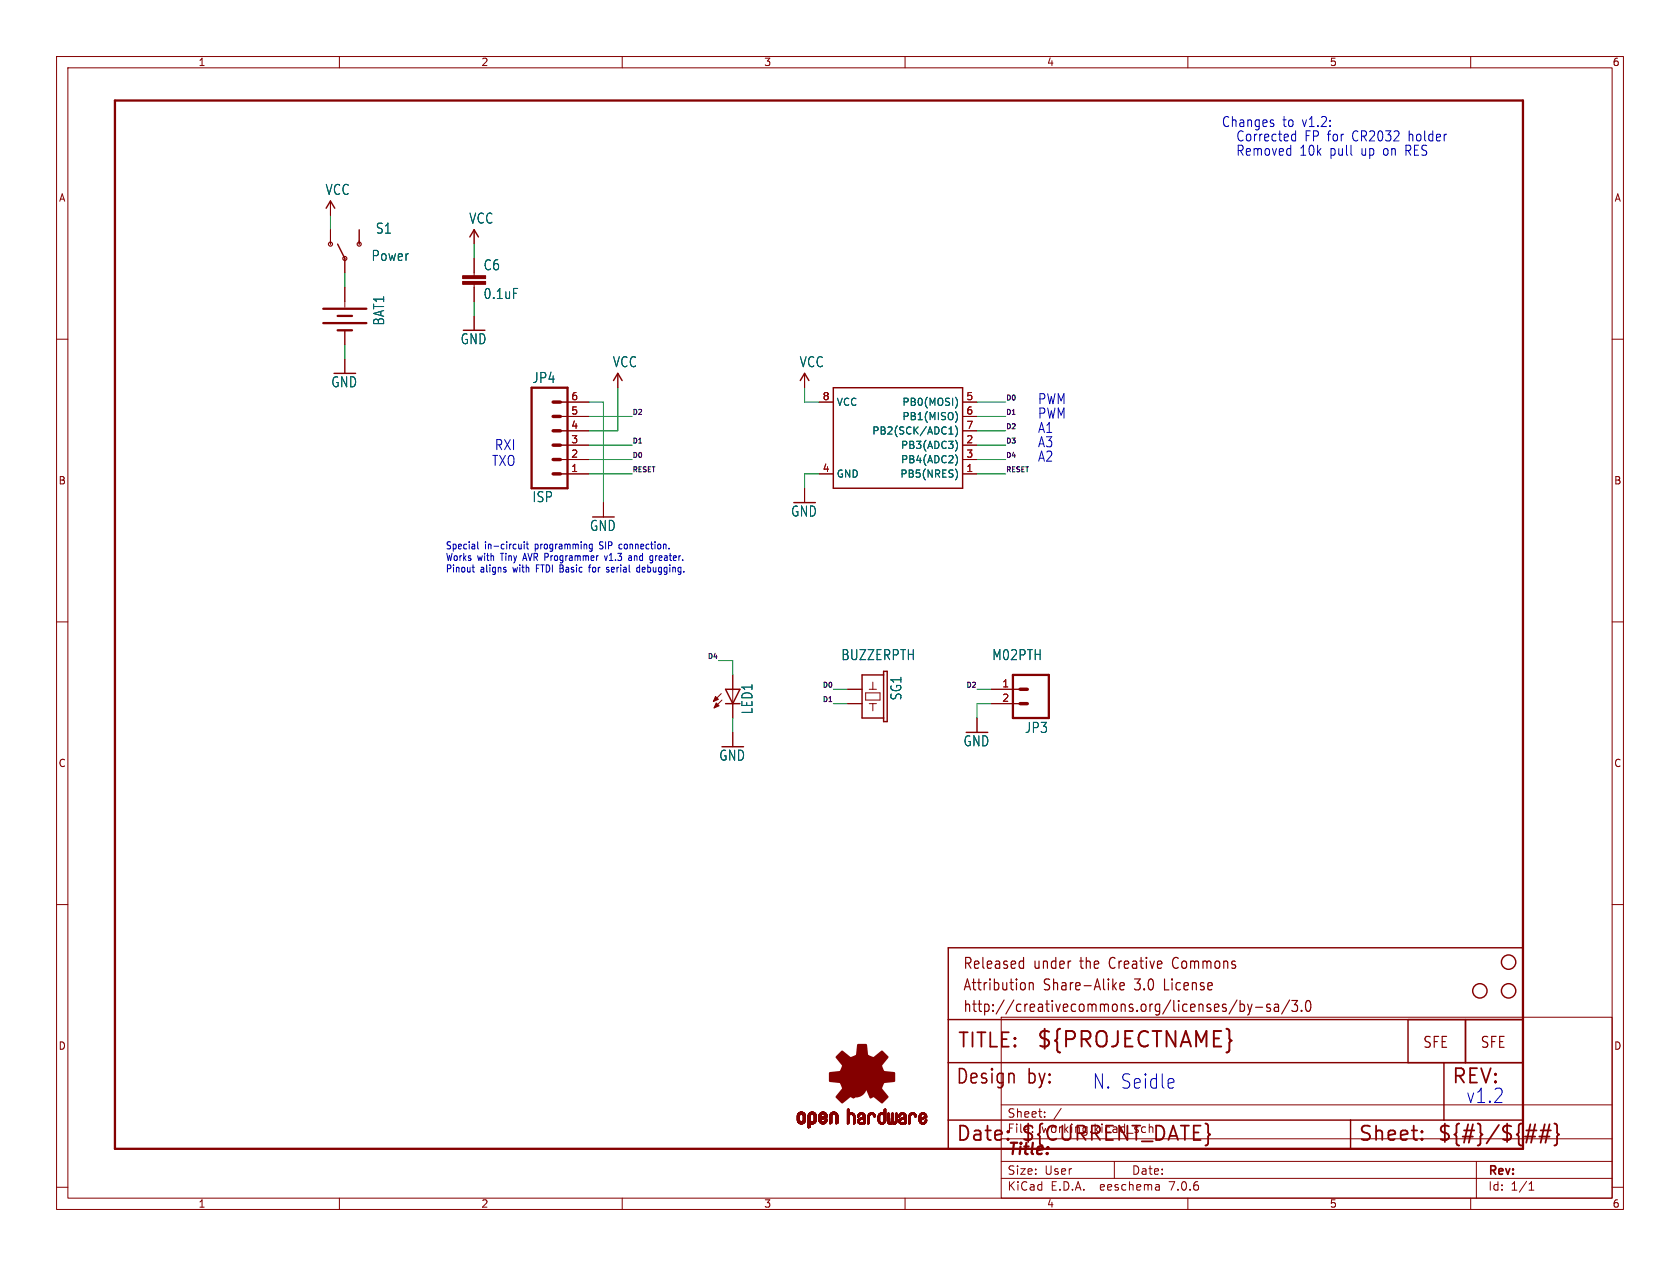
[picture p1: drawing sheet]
<svg xmlns="http://www.w3.org/2000/svg" width="297mm" height="224mm" viewBox="0 0 297 224" stroke-linecap="round" stroke-linejoin="round" font-family="sans-serif">
<defs><g id="words">
<text font-size="3.8" fill="#840000" x="183.1" y="185.7">${PROJECTNAME}</text>
<g font-size="3.5" fill="#840000">
<text x="169.2" y="185.7">TITLE:</text>
<text x="168.9" y="192.1">Design</text>
<text x="181.6" y="192.1">by:</text>
<text x="256.5" y="192.1">REV:</text>
<text x="168.9" y="202.2">Date:</text>
<text x="180.3" y="202.2">${CURRENT_DATE}</text>
<text x="240" y="202.2">Sheet:</text>
<text x="254" y="202.2">${#}/${##}</text>
</g>
<g font-size="3.5" fill="#0000c2">
<text x="193" y="192.8">N. Seidle</text>
<text x="259.1" y="195.3">v1.2</text>
</g>
<text font-size="2.8" fill="#840000" x="178" y="204.8">Title:</text>
<g font-size="2.7" fill="#840000">
<text x="170.2" y="171.7">Released</text>
<text x="182.7" y="171.7">under</text>
<text x="191.1" y="171.7">the</text>
<text x="196.5" y="171.7">Creative</text>
<text x="208" y="171.7">Commons</text>
<text x="170.2" y="175.5">Attribution</text>
<text x="170.2" y="179.3">http://creativecommons.org/licenses/by-sa/3.0</text>
<text x="184.5" y="175.5">Share-Alike</text>
<text x="200.8" y="175.5">3.0</text>
<text x="206.2" y="175.5">License</text>
<text x="251.5" y="185.6">SFE</text>
<text x="261.6" y="185.6">SFE</text>
</g>
<g font-size="2.5" fill="#0000c2">
<text x="215.9" y="22.6">Changes</text>
<text x="226.7" y="22.6">to</text>
<text x="230.2" y="22.6">v1.2:</text>
<text x="218.4" y="27.7">Removed</text>
<text x="218.4" y="25.2">Corrected</text>
<text x="229.7" y="27.7">10k</text>
<text x="230.6" y="25.2">FP for</text>
<text x="235.2" y="27.7">pull</text>
<text x="239.2" y="25.2">CR2032</text>
<text x="240.8" y="27.7">up on RES</text>
<text x="249.3" y="25.2">holder</text>
<text x="183.4" y="71.6">PWM</text>
<text x="183.4" y="76.7">A1</text>
<text x="183.4" y="74.2">PWM</text>
<text x="86.9" y="82.6">TXO</text>
<text x="87.4" y="79.8">RXI</text>
<text x="183.4" y="81.8">A2</text>
<text x="183.4" y="79.3">A3</text>
</g>
<g font-size="2.5" fill="#006464">
<text x="57.5" y="34.7">VCC</text>
<text x="66.3" y="41.5">S1</text>
<text x="82.9" y="39.8">VCC</text>
<text x="65.6" y="46.4">Power</text>
<text x="85.4" y="48">C6</text>
<text x="85.4" y="53.1">0.1uF</text>
<text x="68.1" y="57.7" transform="rotate(-90 68.1 57.7)">BAT1</text>
<text x="81.3" y="61.1">GND</text>
<text x="108.3" y="65.2">VCC</text>
<text x="141.3" y="65.2">VCC</text>
<text x="58.5" y="68.7">GND</text>
<text x="94" y="68">JP4</text>
<text x="94" y="89">ISP</text>
<text x="104.2" y="94.1">GND</text>
<text x="139.8" y="91.6">GND</text>
<text x="148.6" y="117">BUZZERPTH</text>
<text x="175.3" y="117">M02PTH</text>
<text x="159.6" y="124" transform="rotate(-90 159.6 124)">SG1</text>
<text x="133.2" y="126.4" transform="rotate(-90 133.2 126.4)">LED1</text>
<text x="181.1" y="129.9">JP3</text>
<text x="127.1" y="134.8">GND</text>
<text x="170.2" y="132.2">GND</text>
</g>
<g font-size="2.1" fill="#840000">
<text x="178" y="197.9">Sheet:</text>
<text x="178" y="200.6">File:</text>
<text x="184.1" y="200.6">working.kicad_sch</text>
<text x="178" y="208">Size:</text>
<text x="184.7" y="208">User</text>
<text x="200" y="208">Date:</text>
<text x="263" y="208.2">Rev:</text>
<text x="178" y="210.8">KiCad</text>
<text x="185.7" y="210.8">E.D.A.</text>
<text x="194.6" y="210.8">eeschema</text>
<text x="207" y="210.8">7.0.6</text>
<text x="263" y="210.8">Id:</text>
<text x="267.1" y="210.8">1/1</text>
</g>
<g font-size="1.8" fill="#840000">
<text x="35" y="11.9">1</text>
<text x="85" y="11.9">2</text>
<text x="135" y="11.9">3</text>
<text x="185" y="11.9">4</text>
<text x="235" y="11.9">5</text>
<text x="285" y="11.9">6</text>
<text x="10.3" y="35.9">A</text>
<text x="285.3" y="35.9">A</text>
<text x="10.3" y="85.9">B</text>
<text x="285.3" y="85.9">B</text>
<text x="10.3" y="135.9">C</text>
<text x="285.3" y="135.9">C</text>
<text x="10.3" y="185.9">D</text>
<text x="285.3" y="185.9">D</text>
<text x="35" y="213.8">1</text>
<text x="85" y="213.8">2</text>
<text x="135" y="213.8">3</text>
<text x="185" y="213.8">4</text>
<text x="235" y="213.8">5</text>
<text x="285" y="213.8">6</text>
</g>
<g font-size="1.8" fill="#a90000">
<text x="100.9" y="70.9">6</text>
<text x="145.3" y="70.9">8</text>
<text x="170.7" y="70.9">5</text>
<text x="100.9" y="75.9">4</text>
<text x="100.9" y="73.4">5</text>
<text x="170.7" y="73.4">6</text>
<text x="170.7" y="75.9">7</text>
<text x="100.9" y="83.6">1</text>
<text x="100.9" y="81">2</text>
<text x="100.9" y="78.5">3</text>
<text x="145.3" y="83.6">4</text>
<text x="170.7" y="83.6">1</text>
<text x="170.7" y="78.5">2</text>
<text x="170.7" y="81">3</text>
<text x="177.1" y="121.7">1</text>
<text x="177.1" y="124.2">2</text>
</g>
<g font-size="1.8" fill="#006464">
<text x="147.8" y="72">VCC</text>
<text x="159.4" y="72">PB0(MOSI)</text>
<text x="154.1" y="77.1">PB2(SCK/ADC1)</text>
<text x="159.4" y="74.5">PB1(MISO)</text>
<text x="159.2" y="79.6">PB3(ADC3)</text>
<text x="159.2" y="82.1">PB4(ADC2)</text>
<text x="147.8" y="84.7">GND</text>
<text x="159.1" y="84.7">PB5(NRES)</text>
</g>
<g font-size="1.8" fill="#0000c2">
<text x="78.7" y="97.3">Special</text>
<text x="78.7" y="99.3">Works</text>
<text x="78.7" y="101.4">Pinout</text>
<text x="84.4" y="99.3">with</text>
<text x="84.9" y="101.4">aligns</text>
<text x="85.7" y="97.3">in-circuit</text>
<text x="88.7" y="99.3">Tiny</text>
<text x="90.9" y="101.4">with</text>
<text x="92.9" y="99.3">AVR Programmer</text>
<text x="94.7" y="97.3">programming</text>
<text x="95.2" y="101.4">FTDI Basic</text>
<text x="105" y="101.4">for</text>
<text x="106.4" y="97.3">SIP</text>
<text x="107.8" y="99.3">v1.3</text>
<text x="108.4" y="101.4">serial</text>
<text x="110.1" y="97.3">connection.</text>
<text x="112.3" y="99.3">and</text>
<text x="113.9" y="101.4">debugging.</text>
<text x="116.3" y="99.3">greater.</text>
</g>
<g font-size="1.2" fill="#0f0f0f">
<text x="177.8" y="70.9">D0</text>
<text x="111.8" y="73.4">D2</text>
<text x="177.8" y="73.4">D1</text>
<text x="177.8" y="76">D2</text>
<text x="111.8" y="81">D0</text>
<text x="111.8" y="83.6">RESET</text>
<text x="111.8" y="78.5">D1</text>
<text x="177.8" y="83.6">RESET</text>
<text x="177.8" y="78.5">D3</text>
<text x="177.8" y="81">D4</text>
<text x="125" y="116.6">D4</text>
<text x="145.3" y="121.7">D0</text>
<text x="145.3" y="124.2">D1</text>
<text x="170.7" y="121.7">D2</text>
</g>
</g></defs>
<g fill="none" stroke="#840000" stroke-width=".18">
<path d="M10 10h277v203.9h-277zM12 12h273v199.9h-273zM60 10v2M110 10v2M160 10v2M210 10v2M260 10v2M58.4 35.6v2.5M10 60h2M58.4 40.6v2.6M61 45.7v2.6M61 50.8v3.6"/>
<path d="M61 58.4v2.6M63.5 40.6v2.6M83.8 40.6v2.6M83.8 45.7v3.1M83.8 50.3v3M83.8 55.9v2.5M285 60h2M61 63.5v2.5M99.1 78.7h5M99.1 76.2h5M99.1 73.7h5M99.1 71.1h5"/>
<path d="M109.2 66v2.6M142.2 66v2.6M144.8 71.1h2.5M170.2 78.7h2.5M170.2 76.2h2.5M170.2 73.7h2.5M170.2 71.1h2.5M99.1 83.8h5M99.1 81.3h5M106.7 88.9v2.5M142.2 86.4v2.5M144.8 83.8h2.5"/>
<path d="M170.2 83.8h2.5M170.2 81.3h2.5M10 110h2M129.5 119.4v7.6M285 110h2M127.5 122.7l-1.4 1.4M127.6 123.8l-1.4 1.4M129.5 129.5v2.6M149.9 121.9h2.5M149.9 124.5h2.5M153 122.6h2.6v1.2h-2.6zM153.7 121.9h1.2"/>
<path d="M153.7 124.5h1.2M154.3 120.7v1.2M154.3 124.5v1.2M172.7 127v2.5M175.3 121.9h5M175.3 124.5h5M10 160h2M285 160h2M177 179.9h108v32h-108zM177 195.4h108M184.7 197.5v.1M184.7 196.7v.1"/>
<path d="M187.6 196l-1.3 2M10 210h2M60 211.9v2M110 211.9v2M160 211.9v2M177 208.4h108M177 205.4h108M177 201.4h108M197 205.4v3M204.9 209.6l.1 .9M205 210.4l-.2 .1M205 209.9h-.2"/>
<path d="M210 211.9v2M260 211.9v2M261 205.4v6.5M270.3 210.5h.9M270.3 209.4l.4-.4v1.5M285 210h2"/>
</g>
<g fill="none" stroke="#840000" stroke-width=".25">
<path d="M57.7 36.8l.7-1.2 .8 1.2M59.7 43.2l1.3 2.5M83.1 41.9l.7-1.3 .8 1.3M108.5 67.3l.7-1.3 .8 1.3M141.5 67.3l.7-1.3 .8 1.3M147.3 68.6h22.9v17.8h-22.9zM156.2 118.7h.6v8.9h-.6zM156.2 119.4h-3.8v7.6h3.8M128.3 124.5h2.5M128.3 121.9h2.5l-1.3 2.6zM167.6 167.6h101.6v35.6h-101.6zM167.6 188h101.6"/>
<path d="M167.6 180.3h101.6M167.6 198.1h101.6M238.8 198.1v5.1M248.9 180.3v7.7M255.3 188v10.1M259.1 180.3v7.7"/>
<circle cx="261.6" cy="175.3" r="1.27"/>
<circle cx="266.7" cy="170.2" r="1.27"/>
<circle cx="266.7" cy="175.3" r="1.27"/>
</g>
<g fill="#840000" stroke="#840000" stroke-width=".18">
<path d="M81.8 49.8h4.1v.5h-4.1z"/>
<path d="M81.8 48.8h4.1v.5h-4.1z"/>
<path d="M140.9 198.1h.4z"/>
<path d="M140.9 198l.4 .1z"/>
<path d="M140.9 198h.4z"/>
<path d="M140.9 197.9l.4 .1z"/>
<path d="M140.9 197.9h.4z"/>
<path d="M140.9 197.8l.4 .1z"/>
<path d="M140.9 197.8h.4z"/>
<path d="M140.9 197.7l.4 .1z"/>
<path d="M140.9 197.7h.4z"/>
<path d="M140.9 197.6l.4 .1z"/>
<path d="M140.9 197.6h.4z"/>
<path d="M140.9 197.5l.4 .1z"/>
<path d="M140.9 197.5h.4z"/>
<path d="M140.9 197.4l.4 .1z"/>
<path d="M140.9 197.4h.4z"/>
<path d="M141 198.2h.4z"/>
<path d="M141 198.2h.3z"/>
<path d="M141 198.1l.3 .1z"/>
<path d="M141 197.4h.3z"/>
<path d="M141 197.3l.3 .1z"/>
<path d="M141 197.3h.3z"/>
<path d="M141 197.3h.4z"/>
<path d="M141 198.3h.4z"/>
<path d="M141 198.2l.4 .1z"/>
<path d="M141 197.2l.4 .1z"/>
<path d="M141 197.2h.4z"/>
<path d="M141 198.3l.5 .1z"/>
<path d="M141 198.3h.5z"/>
<path d="M141 197.1l.5 .1z"/>
<path d="M141 197.1h.5z"/>
<path d="M141 198.4h.5z"/>
<path d="M141 198.4h.6z"/>
<path d="M141 197.1h.6z"/>
<path d="M141 198.4h1.3z"/>
<path d="M141 197.1h1.3z"/>
<path d="M141 198.5h1.3z"/>
<path d="M141 198.4l1.3 .1z"/>
<path d="M141 197l1.3 .1z"/>
<path d="M141 197h1.3z"/>
<path d="M141.1 198.5h1.2z"/>
<path d="M141.1 197h1.2z"/>
<path d="M141.1 197h1.1z"/>
<path d="M141.1 198.5h1.1z"/>
<path d="M141.1 196.9l1.1 .1z"/>
<path d="M141.1 198.5l1.1 .1z"/>
<path d="M141.1 196.9h1.1z"/>
<path d="M141.1 198.6h1.1z"/>
<path d="M141.2 198.6h1z"/>
<path d="M141.2 196.9h1z"/>
<path d="M141.2 198.6l.9 .1z"/>
<path d="M141.2 196.8l.9 .1z"/>
<path d="M141.2 198.7h.9z"/>
<path d="M141.2 196.8h.9z"/>
<path d="M141.3 196.8h.8z"/>
<path d="M141.3 198.7h.8z"/>
<path d="M141.3 198.7h.7z"/>
<path d="M141.3 196.8h.7z"/>
<path d="M141.4 198.7l.6 .1z"/>
<path d="M141.4 196.7l.6 .1z"/>
<path d="M141.4 198.8h.5z"/>
<path d="M141.4 196.7h.5z"/>
<path d="M141.5 198.8h.4z"/>
<path d="M141.5 196.7h.4z"/>
<path d="M141.5 198.8h.3z"/>
<path d="M141.5 196.7h.3z"/>
<path d="M141.6 198.8h.2z"/>
<path d="M141.6 196.7h.2z"/>
<path d="M141.7 197.1h.6z"/>
<path d="M141.8 198.4h.5z"/>
<path d="M141.8 197.1h.5z"/>
<path d="M141.9 198.4h.5z"/>
<path d="M141.9 197.1h.4z"/>
<path d="M141.9 198.3l.5 .1z"/>
<path d="M141.9 198.3h.5z"/>
<path d="M141.9 197.1l.5 .1z"/>
<path d="M141.9 197.2h.5z"/>
<path d="M142 198.3h.4z"/>
<path d="M142 197.2h.4z"/>
<path d="M142 197.2l.4 .1z"/>
<path d="M142 198.2l.4 .1z"/>
<path d="M142 198.2h.4z"/>
<path d="M142 197.3h.4z"/>
<path d="M142 198.1l.4 .1z"/>
<path d="M142 198.1h.4z"/>
<path d="M142 198l.4 .1z"/>
<path d="M142 198h.4z"/>
<path d="M142 197.9l.4 .1z"/>
<path d="M142 197.9h.4z"/>
<path d="M142 197.8l.4 .1z"/>
<path d="M142 197.8h.4z"/>
<path d="M142 197.7l.4 .1z"/>
<path d="M142 197.7h.4z"/>
<path d="M142 197.6l.4 .1z"/>
<path d="M142 197.6h.4z"/>
<path d="M142 197.5l.4 .1z"/>
<path d="M142 197.5h.4z"/>
<path d="M142 197.4l.4 .1z"/>
<path d="M142 197.4h.4z"/>
<path d="M142 197.3l.4 .1z"/>
<path d="M142.9 199.4l.2 .1z"/>
<path d="M142.9 199.4h.2z"/>
<path d="M142.9 199.4h.3z"/>
<path d="M142.9 199.3l.3 .1z"/>
<path d="M142.9 199.3h.3z"/>
<path d="M142.9 199.2l.3 .1z"/>
<path d="M142.9 199.2h.3z"/>
<path d="M142.9 199.1l.3 .1z"/>
<path d="M142.9 199.1h.3z"/>
<path d="M142.9 199l.3 .1z"/>
<path d="M142.9 199h.3z"/>
<path d="M142.9 198.9l.3 .1z"/>
<path d="M142.9 198.9h.3z"/>
<path d="M142.9 198.8l.3 .1z"/>
<path d="M142.9 198.8h.3z"/>
<path d="M142.9 198.8h.4z"/>
<path d="M142.9 198.7l1 .1z"/>
<path d="M142.9 198.7h1z"/>
<path d="M142.9 198.7h1.1z"/>
<path d="M142.9 198.6l1.2 .1z"/>
<path d="M142.9 198.6h1.2z"/>
<path d="M142.9 198.6h1.3z"/>
<path d="M142.9 198.5l1.3 .1z"/>
<path d="M142.9 198.5h1.3z"/>
<path d="M142.9 198.4l1.3 .1z"/>
<path d="M142.9 198.4h1.3z"/>
<path d="M142.9 198.4h.6z"/>
<path d="M142.9 198.4h.5z"/>
<path d="M142.9 198.3l.5 .1z"/>
<path d="M142.9 198.3h.5z"/>
<path d="M142.9 198.3h.4z"/>
<path d="M142.9 198.2l.4 .1z"/>
<path d="M142.9 198.2h.4z"/>
<path d="M142.9 198.2h.3z"/>
<path d="M142.9 198.1l.3 .1z"/>
<path d="M142.9 198.1h.3z"/>
<path d="M142.9 198l.3 .1z"/>
<path d="M142.9 198h.3z"/>
<path d="M142.9 197.9l.3 .1z"/>
<path d="M142.9 197.9h.3z"/>
<path d="M142.9 197.8l.3 .1z"/>
<path d="M142.9 197.8h.3z"/>
<path d="M142.9 197.7l.3 .1z"/>
<path d="M142.9 197.7h.3z"/>
<path d="M142.9 197.6l.3 .1z"/>
<path d="M142.9 197.6h.3z"/>
<path d="M142.9 197.5l.3 .1z"/>
<path d="M142.9 197.5h.3z"/>
<path d="M142.9 197.4l.3 .1z"/>
<path d="M142.9 197.4h.3z"/>
<path d="M142.9 197.3l.3 .1z"/>
<path d="M142.9 197.3h.3z"/>
<path d="M142.9 197.3h.4z"/>
<path d="M142.9 199.5h.1z"/>
<path d="M142.9 197.2l.4 .1z"/>
<path d="M142.9 197.2h.4z"/>
<path d="M142.9 197.2h.5z"/>
<path d="M142.9 197.1l.5 .1z"/>
<path d="M142.9 197.1h.5z"/>
<path d="M142.9 197.1h.6z"/>
<path d="M142.9 197.1h1.3z"/>
<path d="M142.9 197l1.3 .1z"/>
<path d="M142.9 197h1.3z"/>
<path d="M143 197h1.2z"/>
<path d="M143 196.9l1.2 .1z"/>
<path d="M143 196.9h1.2z"/>
<path d="M143 196.9h1.1z"/>
<path d="M143.1 196.9h1z"/>
<path d="M143.1 196.8l1 .1z"/>
<path d="M143.1 196.8h.9z"/>
<path d="M143.2 196.8h.8z"/>
<path d="M143.2 196.8h.7z"/>
<path d="M143.3 196.7l.6 .1z"/>
<path d="M143.3 198.8h.5z"/>
<path d="M143.3 196.7h.5z"/>
<path d="M143.4 198.8h.4z"/>
<path d="M143.4 196.7h.4z"/>
<path d="M143.4 196.7h.3z"/>
<path d="M143.5 198.8h.2z"/>
<path d="M143.5 196.7h.2z"/>
<path d="M143.6 197.1h.6z"/>
<path d="M143.7 198.4h.5z"/>
<path d="M143.7 198.4h.6z"/>
<path d="M143.7 197.1h.6z"/>
<path d="M143.8 198.4h.5z"/>
<path d="M143.8 197.1h.5z"/>
<path d="M143.8 198.3l.5 .1z"/>
<path d="M143.8 197.1l.5 .1z"/>
<path d="M143.8 198.3h.5z"/>
<path d="M143.8 197.2h.5z"/>
<path d="M143.9 198.3h.4z"/>
<path d="M143.9 197.2h.4z"/>
<path d="M143.9 197.2l.4 .1z"/>
<path d="M143.9 198.2l.4 .1z"/>
<path d="M143.9 197.3h.4z"/>
<path d="M143.9 198.2h.4z"/>
<path d="M143.9 198.1l.4 .1z"/>
<path d="M143.9 198.1h.4z"/>
<path d="M143.9 197.4h.4z"/>
<path d="M143.9 197.3l.4 .1z"/>
<path d="M143.9 198l.4 .1z"/>
<path d="M143.9 198h.4z"/>
<path d="M143.9 197.9l.4 .1z"/>
<path d="M143.9 197.9h.4z"/>
<path d="M143.9 197.8l.4 .1z"/>
<path d="M143.9 197.8h.4z"/>
<path d="M143.9 197.7l.4 .1z"/>
<path d="M143.9 197.7h.4z"/>
<path d="M143.9 197.6l.4 .1z"/>
<path d="M143.9 197.6h.4z"/>
<path d="M143.9 197.5l.4 .1z"/>
<path d="M143.9 197.5h.4z"/>
<path d="M143.9 197.4l.4 .1z"/>
<path d="M144.8 198.2h.4z"/>
<path d="M144.8 198.1l.4 .1z"/>
<path d="M144.8 198.1h.4z"/>
<path d="M144.8 198.1h.5z"/>
<path d="M144.8 198l.5 .1z"/>
<path d="M144.8 198h.5z"/>
<path d="M144.8 198h.6z"/>
<path d="M144.8 198h.7z"/>
<path d="M144.8 197.9l.7 .1z"/>
<path d="M144.8 197.9h.7z"/>
<path d="M144.8 197.9h.8z"/>
<path d="M144.8 197.9h.9z"/>
<path d="M144.8 197.8l.9 .1z"/>
<path d="M144.8 197.8h.9z"/>
<path d="M144.8 197.8h1z"/>
<path d="M144.8 197.8h1.1z"/>
<path d="M144.8 197.7l1.1 .1z"/>
<path d="M144.8 197.7h1.2z"/>
<path d="M144.8 197.7h1.3z"/>
<path d="M144.8 197.6l1.4 .1z"/>
<path d="M144.8 197.6h1.4z"/>
<path d="M144.8 197.6h.4z"/>
<path d="M144.8 197.6h.3z"/>
<path d="M144.8 197.5l.3 .1z"/>
<path d="M144.8 197.5h.3z"/>
<path d="M144.8 197.4l.3 .1z"/>
<path d="M144.8 197.4h.3z"/>
<path d="M144.8 197.4h.4z"/>
<path d="M144.8 197.3l.4 .1z"/>
<path d="M144.8 197.3h.4z"/>
<path d="M144.8 198.3h.5z"/>
<path d="M144.8 198.3h.4z"/>
<path d="M144.8 198.2l.4 .1z"/>
<path d="M144.8 197.2l.4 .1z"/>
<path d="M144.8 197.2h.4z"/>
<path d="M144.8 198.4h.5z"/>
<path d="M144.8 198.3l.5 .1z"/>
<path d="M144.8 197.2h.5z"/>
<path d="M144.8 197.1l.5 .1z"/>
<path d="M144.8 197.1h.5z"/>
<path d="M144.8 198.4h.6z"/>
<path d="M144.8 197.1h.6z"/>
<path d="M144.8 198.4h1.3z"/>
<path d="M144.9 198.5h1.2z"/>
<path d="M144.9 198.4l1.2 .1z"/>
<path d="M144.9 197.1h1.2z"/>
<path d="M144.9 197l1.2 .1z"/>
<path d="M144.9 197h1.2z"/>
<path d="M144.9 198.5l1.1 .1z"/>
<path d="M144.9 198.6h1.1z"/>
<path d="M144.9 196.9l1.2 .1z"/>
<path d="M144.9 196.9h1.2z"/>
<path d="M145 198.6h1z"/>
<path d="M145 196.9h1z"/>
<path d="M145 198.6l1 .1z"/>
<path d="M145 196.8l1 .1z"/>
<path d="M145 198.7h.9z"/>
<path d="M145.1 196.8h.9z"/>
<path d="M145.1 198.7h.8z"/>
<path d="M145.1 196.8h.8z"/>
<path d="M145.1 196.8h.7z"/>
<path d="M145.2 198.7h.6z"/>
<path d="M145.2 196.7l.6 .1z"/>
<path d="M145.2 198.7l.6 .1z"/>
<path d="M145.2 196.7h.6z"/>
<path d="M145.2 198.8h.6z"/>
<path d="M145.2 197.6h1z"/>
<path d="M145.3 197.6h.9z"/>
<path d="M145.3 196.7h.4z"/>
<path d="M145.3 198.8h.4z"/>
<path d="M145.3 198.8h.3z"/>
<path d="M145.4 198.8h.2z"/>
<path d="M145.4 197.6h.8z"/>
<path d="M145.4 196.7h.2z"/>
<path d="M145.4 197.5l.8 .1z"/>
<path d="M145.4 197.5h.8z"/>
<path d="M145.5 197.5h.7z"/>
<path d="M145.6 197.5h.6z"/>
<path d="M145.6 197.1h.5z"/>
<path d="M145.6 198.4h.5z"/>
<path d="M145.6 197.1h.6z"/>
<path d="M145.6 197.4l.6 .1z"/>
<path d="M145.7 198.4h.5z"/>
<path d="M145.7 197.4h.5z"/>
<path d="M145.7 197.1h.5z"/>
<path d="M145.7 197.1l.5 .1z"/>
<path d="M145.7 198.3l.5 .1z"/>
<path d="M145.7 197.2h.5z"/>
<path d="M145.7 198.3h.5z"/>
<path d="M145.8 198.3h.4z"/>
<path d="M145.8 197.2h.4z"/>
<path d="M145.8 197.4h.4z"/>
<path d="M145.8 197.2l.4 .1z"/>
<path d="M145.8 197.3h.4z"/>
<path d="M145.8 198.2l.4 .1z"/>
<path d="M145.8 198.2h.4z"/>
<path d="M145.8 197.3l.4 .1z"/>
<path d="M145.8 198.1l.4 .1z"/>
<path d="M145.8 198.1h.4z"/>
<path d="M145.9 198.1h.3z"/>
<path d="M145.9 198l.3 .1z"/>
<path d="M145.9 198h.3z"/>
<path d="M146 198h.2z"/>
<path d="M146 197.9l.2 .1z"/>
<path d="M146 197.9h.2z"/>
<path d="M146.1 197.9h.1z"/>
<path d="M146.7 198.7h.2z"/>
<path d="M146.7 198.7h.3z"/>
<path d="M146.7 198.6l.3 .1z"/>
<path d="M146.7 198.6h.4z"/>
<path d="M146.7 198.5l.4 .1z"/>
<path d="M146.7 198.5h.4z"/>
<path d="M146.7 198.4l.4 .1z"/>
<path d="M146.7 198.4h.4z"/>
<path d="M146.7 198.3l.4 .1z"/>
<path d="M146.7 198.3h.4z"/>
<path d="M146.7 198.2l.4 .1z"/>
<path d="M146.7 198.2h.4z"/>
<path d="M146.7 198.1l.4 .1z"/>
<path d="M146.7 198.1h.4z"/>
<path d="M146.7 198l.4 .1z"/>
<path d="M146.7 198h.4z"/>
<path d="M146.7 197.9l.4 .1z"/>
<path d="M146.7 197.9h.4z"/>
<path d="M146.7 197.8l.4 .1z"/>
<path d="M146.7 197.8h.4z"/>
<path d="M146.7 197.7l.4 .1z"/>
<path d="M146.7 197.7h.4z"/>
<path d="M146.7 197.6l.4 .1z"/>
<path d="M146.7 197.6h.4z"/>
<path d="M146.7 197.5l.4 .1z"/>
<path d="M146.7 197.5h.4z"/>
<path d="M146.7 197.4l.4 .1z"/>
<path d="M146.7 197.4h.4z"/>
<path d="M146.7 197.3l.4 .1z"/>
<path d="M146.7 197.3h.4z"/>
<path d="M146.7 198.7l.2 .1z"/>
<path d="M146.7 198.8h.1z"/>
<path d="M146.7 197.2l.4 .1z"/>
<path d="M146.7 197.2h.4z"/>
<path d="M146.7 197.2h.5z"/>
<path d="M146.7 197.1l.5 .1z"/>
<path d="M146.7 197.1h.5z"/>
<path d="M146.7 197.1h.6z"/>
<path d="M146.8 197.1h.6z"/>
<path d="M146.8 197.1h1.3z"/>
<path d="M146.8 197l1.3 .1z"/>
<path d="M146.8 197h1.3z"/>
<path d="M146.8 197h1.2z"/>
<path d="M146.8 196.9l1.2 .1z"/>
<path d="M146.8 196.9h1.2z"/>
<path d="M146.9 196.9h1.1z"/>
<path d="M146.9 196.9h1z"/>
<path d="M146.9 196.8l1 .1z"/>
<path d="M146.9 196.8h1z"/>
<path d="M147 196.8h.8z"/>
<path d="M147.1 196.8h.6z"/>
<path d="M147.1 196.7l.6 .1z"/>
<path d="M147.1 196.7h.6z"/>
<path d="M147.2 196.7h.4z"/>
<path d="M147.3 196.7h.3z"/>
<path d="M147.3 196.7h.2z"/>
<path d="M147.5 197.1h.6z"/>
<path d="M147.6 197.1h.5z"/>
<path d="M147.6 197.1l.5 .1z"/>
<path d="M147.6 197.2h.5z"/>
<path d="M147.7 197.2h.4z"/>
<path d="M147.7 197.2l.4 .1z"/>
<path d="M147.7 197.3h.4z"/>
<path d="M147.7 198.7h.3z"/>
<path d="M147.7 198.7h.4z"/>
<path d="M147.7 198.6l.4 .1z"/>
<path d="M147.7 198.6h.5z"/>
<path d="M147.7 198.5l.5 .1z"/>
<path d="M147.7 198.5h.5z"/>
<path d="M147.7 198.4l.5 .1z"/>
<path d="M147.7 198.4h.5z"/>
<path d="M147.7 198.3l.5 .1z"/>
<path d="M147.7 198.3h.5z"/>
<path d="M147.7 198.2l.5 .1z"/>
<path d="M147.7 198.2h.5z"/>
<path d="M147.7 198.1l.5 .1z"/>
<path d="M147.7 198.1h.5z"/>
<path d="M147.7 198l.5 .1z"/>
<path d="M147.7 198h.5z"/>
<path d="M147.7 197.9l.5 .1z"/>
<path d="M147.7 197.9h.5z"/>
<path d="M147.7 197.8l.5 .1z"/>
<path d="M147.7 197.8h.5z"/>
<path d="M147.7 197.7l.5 .1z"/>
<path d="M147.7 197.7h.5z"/>
<path d="M147.7 197.6l.5 .1z"/>
<path d="M147.7 197.6h.5z"/>
<path d="M147.7 197.5l.5 .1z"/>
<path d="M147.7 197.5h.5z"/>
<path d="M147.7 197.4l.5 .1z"/>
<path d="M147.7 197.4h.5z"/>
<path d="M147.7 197.3l.5 .1z"/>
<path d="M147.8 198.7l.2 .1z"/>
<path d="M147.8 198.7h.2z"/>
<path d="M147.8 198.8h.1z"/>
<path d="M149.8 198.8h.1z"/>
<path d="M149.8 198.8h.2z"/>
<path d="M149.8 196.3h.3z"/>
<path d="M149.8 198.7l.2 .1z"/>
<path d="M149.8 198.7h.2z"/>
<path d="M149.8 198.7h.3z"/>
<path d="M149.8 198.6l.3 .1z"/>
<path d="M149.8 198.6h.3z"/>
<path d="M149.8 198.5l.3 .1z"/>
<path d="M149.8 198.5h.3z"/>
<path d="M149.8 198.4l.3 .1z"/>
<path d="M149.8 198.4h.3z"/>
<path d="M149.8 198.3l.3 .1z"/>
<path d="M149.8 198.3h.3z"/>
<path d="M149.8 198.2l.3 .1z"/>
<path d="M149.8 198.2h.3z"/>
<path d="M149.8 198.1l.3 .1z"/>
<path d="M149.8 198.1h.3z"/>
<path d="M149.8 198l.3 .1z"/>
<path d="M149.8 198h.3z"/>
<path d="M149.8 197.9l.3 .1z"/>
<path d="M149.8 197.9h.3z"/>
<path d="M149.8 197.8l.3 .1z"/>
<path d="M149.8 197.8h.3z"/>
<path d="M149.8 197.7l.3 .1z"/>
<path d="M149.8 197.7h.3z"/>
<path d="M149.8 197.6l.3 .1z"/>
<path d="M149.8 197.6h.3z"/>
<path d="M149.8 197.5l.3 .1z"/>
<path d="M149.8 197.5h.3z"/>
<path d="M149.8 197.4l.3 .1z"/>
<path d="M149.8 197.4h.3z"/>
<path d="M149.8 197.3l.3 .1z"/>
<path d="M149.8 197.3h.3z"/>
<path d="M149.8 197.3h.4z"/>
<path d="M149.8 197.2l.4 .1z"/>
<path d="M149.8 197.2h.4z"/>
<path d="M149.8 197.2h.5z"/>
<path d="M149.8 197.1l.5 .1z"/>
<path d="M149.8 197.1h.5z"/>
<path d="M149.8 197.1h.6z"/>
<path d="M149.8 197.1h1.2z"/>
<path d="M149.8 197l1.2 .1z"/>
<path d="M149.8 197h1.2z"/>
<path d="M149.8 197h1.1z"/>
<path d="M149.8 196.9l1.1 .1z"/>
<path d="M149.8 196.9h1.1z"/>
<path d="M149.8 196.9h1z"/>
<path d="M149.8 196.9h.3z"/>
<path d="M149.8 196.8l.3 .1z"/>
<path d="M149.8 196.8h.3z"/>
<path d="M149.8 196.7l.3 .1z"/>
<path d="M149.8 196.7h.3z"/>
<path d="M149.8 196.6l.3 .1z"/>
<path d="M149.8 196.6h.3z"/>
<path d="M149.8 196.5l.3 .1z"/>
<path d="M149.8 196.5h.3z"/>
<path d="M149.8 196.4l.3 .1z"/>
<path d="M149.8 196.4h.3z"/>
<path d="M149.8 196.3l.3 .1z"/>
<path d="M149.8 196.2l.3 .1z"/>
<path d="M149.8 196.2h.3z"/>
<path d="M149.9 196.2h.2z"/>
<path d="M150.2 196.9h.6z"/>
<path d="M150.2 196.9h.5z"/>
<path d="M150.3 196.8l.4 .1z"/>
<path d="M150.3 196.8h.4z"/>
<path d="M150.4 196.8h.1z"/>
<path d="M150.5 197.1h.5z"/>
<path d="M150.6 197.1h.4z"/>
<path d="M150.7 197.1l.4 .1z"/>
<path d="M150.7 197.2h.4z"/>
<path d="M150.8 197.2h.3z"/>
<path d="M150.8 197.2l.3 .1z"/>
<path d="M150.8 197.3h.3z"/>
<path d="M150.8 197.3l.3 .1z"/>
<path d="M150.8 197.4h.3z"/>
<path d="M150.9 197.4h.2z"/>
<path d="M150.9 197.5h.2z"/>
<path d="M150.9 197.4l.2 .1z"/>
<path d="M150.9 198.8h.1z"/>
<path d="M150.9 198.8h.2z"/>
<path d="M150.9 198.7l.2 .1z"/>
<path d="M150.9 198.7h.2z"/>
<path d="M150.9 198.6l.2 .1z"/>
<path d="M150.9 198.6h.2z"/>
<path d="M150.9 198.5l.2 .1z"/>
<path d="M150.9 198.5h.2z"/>
<path d="M150.9 198.4l.2 .1z"/>
<path d="M150.9 198.4h.2z"/>
<path d="M150.9 198.3l.2 .1z"/>
<path d="M150.9 198.3h.2z"/>
<path d="M150.9 198.2l.2 .1z"/>
<path d="M150.9 198.2h.2z"/>
<path d="M150.9 198.1l.2 .1z"/>
<path d="M150.9 198.1h.2z"/>
<path d="M150.9 198l.2 .1z"/>
<path d="M150.9 198h.2z"/>
<path d="M150.9 197.9l.2 .1z"/>
<path d="M150.9 197.9h.2z"/>
<path d="M150.9 197.8l.2 .1z"/>
<path d="M150.9 197.8h.2z"/>
<path d="M150.9 197.7l.2 .1z"/>
<path d="M150.9 197.7h.2z"/>
<path d="M150.9 197.6l.2 .1z"/>
<path d="M150.9 197.6h.2z"/>
<path d="M150.9 197.5l.2 .1z"/>
<path d="M151.6 198.4h.3z"/>
<path d="M151.6 198.3l.3 .1z"/>
<path d="M151.6 198.3h.3z"/>
<path d="M151.6 198.2l.3 .1z"/>
<path d="M151.6 198.2h.3z"/>
<path d="M151.6 197.6h.2z"/>
<path d="M151.6 197.5l.3 .1z"/>
<path d="M151.6 197.5h.3z"/>
<path d="M151.6 198.4l.4 .1z"/>
<path d="M151.6 198.4h.4z"/>
<path d="M151.6 198.2h.4z"/>
<path d="M151.6 197.6h.1z"/>
<path d="M151.6 197.4l.3 .1z"/>
<path d="M151.6 197.4h.3z"/>
<path d="M151.6 198.5h.4z"/>
<path d="M151.6 198.1l.4 .1z"/>
<path d="M151.6 198.1h.4z"/>
<path d="M151.6 197.3l.3 .1z"/>
<path d="M151.6 197.3h.3z"/>
<path d="M151.6 198.5h.5z"/>
<path d="M151.6 198.1h.5z"/>
<path d="M151.6 198.1h.6z"/>
<path d="M151.6 197.3h.4z"/>
<path d="M151.7 198.6h.8z"/>
<path d="M151.7 198.5l.4 .1z"/>
<path d="M151.7 198l.5 .1z"/>
<path d="M151.7 197.2l.3 .1z"/>
<path d="M151.7 197.2h.3z"/>
<path d="M151.7 198h.5z"/>
<path d="M151.7 197.2h.4z"/>
<path d="M151.7 198h.6z"/>
<path d="M151.7 198h.7z"/>
<path d="M151.7 197.1l.4 .1z"/>
<path d="M151.7 197.1h.5z"/>
<path d="M151.7 198.6l.8 .1z"/>
<path d="M151.7 197.9l.7 .1z"/>
<path d="M151.7 197.1h.6z"/>
<path d="M151.7 198.7h.8z"/>
<path d="M151.7 197.9h.7z"/>
<path d="M151.7 197.1h1.1z"/>
<path d="M151.8 198.7h.7z"/>
<path d="M151.8 197.9h.6z"/>
<path d="M151.8 197.1h1z"/>
<path d="M151.8 197.9h.7z"/>
<path d="M151.8 197l1 .1z"/>
<path d="M151.8 197h1z"/>
<path d="M151.8 197.9h.8z"/>
<path d="M151.8 197h.9z"/>
<path d="M151.9 197h.8z"/>
<path d="M151.9 198.7l.6 .1z"/>
<path d="M151.9 197.8l1.1 .1z"/>
<path d="M151.9 196.9l.8 .1z"/>
<path d="M151.9 198.8h.6z"/>
<path d="M151.9 196.9h.8z"/>
<path d="M151.9 197.8h1.1z"/>
<path d="M151.9 196.9h.7z"/>
<path d="M152 197.8h1z"/>
<path d="M152 198.8h.5z"/>
<path d="M152 196.9h.6z"/>
<path d="M152 198.8h.4z"/>
<path d="M152 196.9h.5z"/>
<path d="M152.1 197.8h.9z"/>
<path d="M152.1 196.8l.4 .1z"/>
<path d="M152.1 196.8h.4z"/>
<path d="M152.1 197.7l.9 .1z"/>
<path d="M152.2 197.7h.8z"/>
<path d="M152.2 198.5l.2 .1z"/>
<path d="M152.2 196.8h.2z"/>
<path d="M152.3 198.5h.1z"/>
<path d="M152.3 197.7h.7z"/>
<path d="M152.3 197.1h.6z"/>
<path d="M152.4 197.1h.5z"/>
<path d="M152.4 197.6l.6 .1z"/>
<path d="M152.4 197.6h.6z"/>
<path d="M152.5 197.1l.4 .1z"/>
<path d="M152.5 197.6h.5z"/>
<path d="M152.5 197.2h.4z"/>
<path d="M152.6 197.2h.3z"/>
<path d="M152.6 197.6h.4z"/>
<path d="M152.6 197.2l.3 .1z"/>
<path d="M152.6 197.3h.3z"/>
<path d="M152.6 197.5l.4 .1z"/>
<path d="M152.6 197.9h.4z"/>
<path d="M152.6 197.5h.4z"/>
<path d="M152.6 197.3h.4z"/>
<path d="M152.6 197.4h.4z"/>
<path d="M152.6 197.3l.4 .1z"/>
<path d="M152.7 197.9h.3z"/>
<path d="M152.7 197.5h.3z"/>
<path d="M152.7 197.4h.3z"/>
<path d="M152.7 198.8h.1z"/>
<path d="M152.7 198.8h.2z"/>
<path d="M152.7 198.7l.2 .1z"/>
<path d="M152.7 198.7h.3z"/>
<path d="M152.7 198.6l.3 .1z"/>
<path d="M152.7 198.6h.3z"/>
<path d="M152.7 198.5l.3 .1z"/>
<path d="M152.7 198.5h.3z"/>
<path d="M152.7 198.4l.3 .1z"/>
<path d="M152.7 198.4h.3z"/>
<path d="M152.7 198.3l.3 .1z"/>
<path d="M152.7 198.3h.3z"/>
<path d="M152.7 198.2l.3 .1z"/>
<path d="M152.7 198.2h.3z"/>
<path d="M152.7 198.1l.3 .1z"/>
<path d="M152.7 198.1h.3z"/>
<path d="M152.7 198l.3 .1z"/>
<path d="M152.7 198h.3z"/>
<path d="M152.7 197.9l.3 .1z"/>
<path d="M152.7 197.4l.3 .1z"/>
<path d="M153.4 198.8h.1z"/>
<path d="M153.4 198.8h.2z"/>
<path d="M153.4 198.7l.2 .1z"/>
<path d="M153.4 198.7h.3z"/>
<path d="M153.4 198.6l.3 .1z"/>
<path d="M153.4 198.6h.3z"/>
<path d="M153.4 198.5l.3 .1z"/>
<path d="M153.4 198.5h.3z"/>
<path d="M153.4 198.4l.3 .1z"/>
<path d="M153.4 198.4h.3z"/>
<path d="M153.4 198.3l.3 .1z"/>
<path d="M153.4 198.3h.3z"/>
<path d="M153.4 198.2l.3 .1z"/>
<path d="M153.4 198.2h.3z"/>
<path d="M153.4 198.1l.3 .1z"/>
<path d="M153.4 198.1h.3z"/>
<path d="M153.4 198l.3 .1z"/>
<path d="M153.4 198h.3z"/>
<path d="M153.4 197.9l.3 .1z"/>
<path d="M153.4 197.9h.3z"/>
<path d="M153.4 197.8l.3 .1z"/>
<path d="M153.4 197.8h.3z"/>
<path d="M153.4 197.7l.3 .1z"/>
<path d="M153.4 197.7h.3z"/>
<path d="M153.4 197.6l.3 .1z"/>
<path d="M153.4 197.6h.3z"/>
<path d="M153.4 197.5l.3 .1z"/>
<path d="M153.4 197.5h.3z"/>
<path d="M153.4 197.4l.3 .1z"/>
<path d="M153.4 197.4h.3z"/>
<path d="M153.4 197.3l.3 .1z"/>
<path d="M153.4 197.3h.3z"/>
<path d="M153.4 197.3h.4z"/>
<path d="M153.5 197.3h.3z"/>
<path d="M153.5 197.2l.3 .1z"/>
<path d="M153.5 197.2h.3z"/>
<path d="M153.5 197.2h.4z"/>
<path d="M153.5 197.1l.4 .1z"/>
<path d="M153.5 197.1h.5z"/>
<path d="M153.5 197.1h.6z"/>
<path d="M153.5 197.1h1.2z"/>
<path d="M153.6 197.1h1z"/>
<path d="M153.6 197l1 .1z"/>
<path d="M153.6 197h1z"/>
<path d="M153.7 197h.8z"/>
<path d="M153.7 196.9l.8 .1z"/>
<path d="M153.7 196.9h.8z"/>
<path d="M153.8 196.9h.7z"/>
<path d="M153.8 196.9h.6z"/>
<path d="M153.9 196.8l.4 .1z"/>
<path d="M153.9 196.8h.4z"/>
<path d="M154 196.8h.1z"/>
<path d="M154.1 197.1h.6z"/>
<path d="M154.2 197.1h.5z"/>
<path d="M154.3 197.1l.4 .1z"/>
<path d="M154.3 197.2h.4z"/>
<path d="M154.4 197.2h.3z"/>
<path d="M154.4 197.2l.3 .1z"/>
<path d="M154.4 197.3h.4z"/>
<path d="M154.4 197.3h.3z"/>
<path d="M154.5 197.3l.3 .1z"/>
<path d="M154.5 197.3h.3z"/>
<path d="M154.5 197.4h.3z"/>
<path d="M154.5 197.5h.2z"/>
<path d="M154.5 197.5h.3z"/>
<path d="M154.5 197.4l.3 .1z"/>
<path d="M154.5 197.6h.2z"/>
<path d="M154.5 197.5l.2 .1z"/>
<path d="M154.5 197.6h.1z"/>
<path d="M155.2 198.2h.3z"/>
<path d="M155.2 198.1l.3 .1z"/>
<path d="M155.2 198.1h.3z"/>
<path d="M155.2 198l.3 .1z"/>
<path d="M155.2 198h.3z"/>
<path d="M155.2 197.9l.3 .1z"/>
<path d="M155.2 197.9h.3z"/>
<path d="M155.2 197.8l.3 .1z"/>
<path d="M155.2 197.8h.3z"/>
<path d="M155.2 197.7l.3 .1z"/>
<path d="M155.2 197.7h.3z"/>
<path d="M155.2 197.6l.3 .1z"/>
<path d="M155.2 197.6h.3z"/>
<path d="M155.2 197.5l.3 .1z"/>
<path d="M155.2 197.5h.3z"/>
<path d="M155.2 197.4l.3 .1z"/>
<path d="M155.2 197.4h.3z"/>
<path d="M155.2 198.3h.3z"/>
<path d="M155.2 198.2l.3 .1z"/>
<path d="M155.3 198.3h.2z"/>
<path d="M155.3 197.4h.2z"/>
<path d="M155.3 198.4h.3z"/>
<path d="M155.3 198.3l.3 .1z"/>
<path d="M155.3 198.3h.3z"/>
<path d="M155.3 197.3l.3 .1z"/>
<path d="M155.3 197.3h.3z"/>
<path d="M155.3 197.2l.3 .1z"/>
<path d="M155.3 198.5h.4z"/>
<path d="M155.3 198.4l.3 .1z"/>
<path d="M155.3 197.2h.3z"/>
<path d="M155.3 197.2h.4z"/>
<path d="M155.3 198.5h.5z"/>
<path d="M155.3 197.1l.4 .1z"/>
<path d="M155.3 197.1h.5z"/>
<path d="M155.4 198.6h1.1z"/>
<path d="M155.4 198.5l.5 .1z"/>
<path d="M155.4 197.1h.4z"/>
<path d="M155.4 197.1h.5z"/>
<path d="M155.4 197.1h1.2z"/>
<path d="M155.4 198.6h1z"/>
<path d="M155.4 197l1.2 .1z"/>
<path d="M155.4 197h1.2z"/>
<path d="M155.4 198.6l1 .1z"/>
<path d="M155.4 198.7h1z"/>
<path d="M155.5 198.7h.9z"/>
<path d="M155.5 197h1.1z"/>
<path d="M155.5 198.7h.8z"/>
<path d="M155.5 196.9l1.1 .1z"/>
<path d="M155.5 196.9h1.1z"/>
<path d="M155.6 198.7l.7 .1z"/>
<path d="M155.6 196.9h1z"/>
<path d="M155.6 198.8h.7z"/>
<path d="M155.6 196.9h.6z"/>
<path d="M155.6 198.8h.6z"/>
<path d="M155.7 198.8h.5z"/>
<path d="M155.7 196.9h.5z"/>
<path d="M155.7 198.8h.4z"/>
<path d="M155.7 196.8l.4 .1z"/>
<path d="M155.7 196.8h.4z"/>
<path d="M155.8 196.8h.2z"/>
<path d="M155.9 197.1h.7z"/>
<path d="M156 198.5l.5 .1z"/>
<path d="M156 197.1h.6z"/>
<path d="M156 198.5h.5z"/>
<path d="M156.1 197.1h.5z"/>
<path d="M156.1 198.5h.4z"/>
<path d="M156.1 197.1l.5 .1z"/>
<path d="M156.1 197.2h.5z"/>
<path d="M156.2 197.2h.4z"/>
<path d="M156.2 198.5h.3z"/>
<path d="M156.2 198.4l.3 .1z"/>
<path d="M156.2 198.4h.3z"/>
<path d="M156.2 197.2l.4 .1z"/>
<path d="M156.2 197.3h.4z"/>
<path d="M156.2 198.4h.4z"/>
<path d="M156.3 198.4h.3z"/>
<path d="M156.3 197.3h.3z"/>
<path d="M156.3 196.9h.3z"/>
<path d="M156.3 198.3l.3 .1z"/>
<path d="M156.3 198.3h.3z"/>
<path d="M156.3 197.3l.3 .1z"/>
<path d="M156.3 198.2l.3 .1z"/>
<path d="M156.3 198.2h.3z"/>
<path d="M156.3 198.1h.3z"/>
<path d="M156.3 198l.3 .1z"/>
<path d="M156.3 198h.3z"/>
<path d="M156.3 197.9h.3z"/>
<path d="M156.3 197.8l.3 .1z"/>
<path d="M156.3 197.8h.3z"/>
<path d="M156.3 197.7h.3z"/>
<path d="M156.3 197.6h.3z"/>
<path d="M156.3 197.5h.3z"/>
<path d="M156.3 197.4l.3 .1z"/>
<path d="M156.3 197.4h.3z"/>
<path d="M156.3 196.8l.3 .1z"/>
<path d="M156.3 196.8h.3z"/>
<path d="M156.3 196.7h.3z"/>
<path d="M156.3 196.6h.3z"/>
<path d="M156.3 196.5h.3z"/>
<path d="M156.3 196.4l.3 .1z"/>
<path d="M156.3 196.4h.3z"/>
<path d="M156.3 196.3l.3 .1z"/>
<path d="M156.3 196.3h.3z"/>
<path d="M156.3 198.1l.3 .1z"/>
<path d="M156.3 197.9l.3 .1z"/>
<path d="M156.3 197.7l.3 .1z"/>
<path d="M156.3 197.6l.3 .1z"/>
<path d="M156.3 197.5l.3 .1z"/>
<path d="M156.3 196.7l.3 .1z"/>
<path d="M156.3 196.6l.3 .1z"/>
<path d="M156.3 196.5l.3 .1z"/>
<path d="M156.3 196.2l.3 .1z"/>
<path d="M156.3 196.2h.3z"/>
<path d="M156.4 196.2h.2z"/>
<path d="M156.5 196.2h.1z"/>
<path d="M156.9 198.3h.3z"/>
<path d="M156.9 198.2l.3 .1z"/>
<path d="M156.9 198.2h.3z"/>
<path d="M156.9 198.1l.3 .1z"/>
<path d="M156.9 198.1h.3z"/>
<path d="M156.9 198l.3 .1z"/>
<path d="M156.9 198h.3z"/>
<path d="M156.9 197.9l.3 .1z"/>
<path d="M156.9 197.9h.3z"/>
<path d="M156.9 197.8l.3 .1z"/>
<path d="M156.9 197.8h.3z"/>
<path d="M156.9 197.7l.3 .1z"/>
<path d="M156.9 197.7h.3z"/>
<path d="M156.9 197.6l.3 .1z"/>
<path d="M156.9 197.6h.3z"/>
<path d="M156.9 197.5l.3 .1z"/>
<path d="M156.9 197.5h.3z"/>
<path d="M156.9 197.4l.3 .1z"/>
<path d="M156.9 197.4h.3z"/>
<path d="M156.9 197.3l.3 .1z"/>
<path d="M156.9 197.3h.3z"/>
<path d="M156.9 197.2l.3 .1z"/>
<path d="M156.9 197.2h.3z"/>
<path d="M156.9 197.1l.3 .1z"/>
<path d="M156.9 197.1h.3z"/>
<path d="M156.9 197l.3 .1z"/>
<path d="M156.9 197h.3z"/>
<path d="M156.9 198.5h.3z"/>
<path d="M156.9 198.4l.3 .1z"/>
<path d="M156.9 198.4h.3z"/>
<path d="M156.9 198.3l.3 .1z"/>
<path d="M156.9 196.9l.3 .1z"/>
<path d="M156.9 198.5h.4z"/>
<path d="M156.9 196.9h.3z"/>
<path d="M156.9 198.5l1.6 .1z"/>
<path d="M156.9 198.6h1.6z"/>
<path d="M157 198.6h1.5z"/>
<path d="M157 196.9h.2z"/>
<path d="M157 198.7h1.5z"/>
<path d="M157 198.6l1.5 .1z"/>
<path d="M157 198.7h1.4z"/>
<path d="M157.1 198.7h1.3z"/>
<path d="M157.1 198.7l.6 .1z"/>
<path d="M157.1 198.8h.5z"/>
<path d="M157.2 198.8h.4z"/>
<path d="M157.2 198.8h.3z"/>
<path d="M157.4 198.5h.6z"/>
<path d="M157.5 198.5h.5z"/>
<path d="M157.5 198.5h.4z"/>
<path d="M157.5 198.4l.4 .1z"/>
<path d="M157.5 198.4h.4z"/>
<path d="M157.6 198.4h.3z"/>
<path d="M157.6 198.3l.3 .1z"/>
<path d="M157.6 198.3h.3z"/>
<path d="M157.6 198.2h.3z"/>
<path d="M157.6 198.1h.3z"/>
<path d="M157.6 198h.3z"/>
<path d="M157.6 197.9l.3 .1z"/>
<path d="M157.6 197.9h.3z"/>
<path d="M157.6 198.2l.3 .1z"/>
<path d="M157.6 198.1l.3 .1z"/>
<path d="M157.6 198l.3 .1z"/>
<path d="M157.6 197.8l.3 .1z"/>
<path d="M157.6 197.8h.3z"/>
<path d="M157.6 197.7l.3 .1z"/>
<path d="M157.6 197.7h.3z"/>
<path d="M157.6 197.6l.3 .1z"/>
<path d="M157.6 197.6h.3z"/>
<path d="M157.6 197.5l.3 .1z"/>
<path d="M157.6 197.5h.3z"/>
<path d="M157.6 197.4l.3 .1z"/>
<path d="M157.6 197.4h.3z"/>
<path d="M157.6 197.3l.3 .1z"/>
<path d="M157.6 197.3h.3z"/>
<path d="M157.6 197.2l.3 .1z"/>
<path d="M157.6 197.2h.3z"/>
<path d="M157.6 197.1l.3 .1z"/>
<path d="M157.6 197.1h.3z"/>
<path d="M157.6 197l.3 .1z"/>
<path d="M157.6 197h.3z"/>
<path d="M157.6 196.9l.3 .1z"/>
<path d="M157.6 196.9h.3z"/>
<path d="M157.7 196.9h.2z"/>
<path d="M157.7 198.7l.7 .1z"/>
<path d="M157.8 196.9h.1z"/>
<path d="M157.8 198.8h.5z"/>
<path d="M157.9 198.8h.4z"/>
<path d="M157.9 198.8h.3z"/>
<path d="M158.1 198.5h.4z"/>
<path d="M158.2 198.5h.4z"/>
<path d="M158.2 198.4l.4 .1z"/>
<path d="M158.2 198.4h.4z"/>
<path d="M158.3 198.4h.3z"/>
<path d="M158.3 198.3l.3 .1z"/>
<path d="M158.3 198.3h.3z"/>
<path d="M158.3 198.2l.3 .1z"/>
<path d="M158.3 198.2h.3z"/>
<path d="M158.3 198.1l.3 .1z"/>
<path d="M158.3 198.1h.3z"/>
<path d="M158.3 198l.3 .1z"/>
<path d="M158.3 198h.3z"/>
<path d="M158.3 197.9l.3 .1z"/>
<path d="M158.3 197.9h.3z"/>
<path d="M158.3 197.8l.3 .1z"/>
<path d="M158.3 197.8h.3z"/>
<path d="M158.3 197.7l.3 .1z"/>
<path d="M158.3 197.7h.3z"/>
<path d="M158.3 197.6l.3 .1z"/>
<path d="M158.3 197.6h.3z"/>
<path d="M158.3 197.5l.3 .1z"/>
<path d="M158.3 197.5h.3z"/>
<path d="M158.3 197.4l.3 .1z"/>
<path d="M158.3 197.4h.3z"/>
<path d="M158.3 197.3l.3 .1z"/>
<path d="M158.3 197.3h.3z"/>
<path d="M158.3 197.2l.3 .1z"/>
<path d="M158.3 197.2h.3z"/>
<path d="M158.3 197.1l.3 .1z"/>
<path d="M158.3 197.1h.3z"/>
<path d="M158.3 197l.3 .1z"/>
<path d="M158.3 197h.3z"/>
<path d="M158.3 196.9l.3 .1z"/>
<path d="M158.3 196.9h.3z"/>
<path d="M158.4 196.9h.2z"/>
<path d="M158.5 196.9h.1z"/>
<path d="M158.8 198.4h.4z"/>
<path d="M158.8 198.3l.4 .1z"/>
<path d="M158.8 198.3h.4z"/>
<path d="M158.8 198.2l.4 .1z"/>
<path d="M158.8 198.2h.4z"/>
<path d="M158.9 198.4l.3 .1z"/>
<path d="M158.9 198.4h.3z"/>
<path d="M158.9 198.2h.3z"/>
<path d="M158.9 197.6h.1z"/>
<path d="M158.9 197.6h.2z"/>
<path d="M158.9 197.5l.2 .1z"/>
<path d="M158.9 197.5h.2z"/>
<path d="M158.9 197.5h.3z"/>
<path d="M158.9 197.4l.3 .1z"/>
<path d="M158.9 197.4h.3z"/>
<path d="M158.9 198.5h.3z"/>
<path d="M158.9 198.1l.3 .1z"/>
<path d="M158.9 198.1h.4z"/>
<path d="M158.9 197.3l.3 .1z"/>
<path d="M158.9 197.3h.3z"/>
<path d="M158.9 198.5h.4z"/>
<path d="M158.9 198.5l.8 .1z"/>
<path d="M158.9 198.5h.5z"/>
<path d="M158.9 198.1h.5z"/>
<path d="M158.9 198.6h.8z"/>
<path d="M158.9 198l.5 .1z"/>
<path d="M158.9 198h.5z"/>
<path d="M158.9 197.2l.4 .1z"/>
<path d="M158.9 197.2h.4z"/>
<path d="M158.9 198h.6z"/>
<path d="M158.9 198h.7z"/>
<path d="M159 198.6h.7z"/>
<path d="M159 198h.6z"/>
<path d="M159 197.1l.4 .1z"/>
<path d="M159 197.1h.4z"/>
<path d="M159 197.9l.6 .1z"/>
<path d="M159 198.6l.7 .1z"/>
<path d="M159 197.9h.6z"/>
<path d="M159 197.1h.5z"/>
<path d="M159 198.7h.7z"/>
<path d="M159 197.1h1.1z"/>
<path d="M159 197.9h.7z"/>
<path d="M159 197l1.1 .1z"/>
<path d="M159 197h1.1z"/>
<path d="M159 197h1z"/>
<path d="M159.1 198.7h.7z"/>
<path d="M159.1 197.9h.7z"/>
<path d="M159.1 197h.9z"/>
<path d="M159.1 198.7l.6 .1z"/>
<path d="M159.1 197.8l.8 .1z"/>
<path d="M159.1 196.9l.9 .1z"/>
<path d="M159.2 198.8h.5z"/>
<path d="M159.2 196.9h.7z"/>
<path d="M159.2 197.8h1z"/>
<path d="M159.2 196.9h.6z"/>
<path d="M159.3 197.8h.9z"/>
<path d="M159.3 196.9h.5z"/>
<path d="M159.3 198.8h.4z"/>
<path d="M159.3 196.8l.5 .1z"/>
<path d="M159.4 196.8h.3z"/>
<path d="M159.4 197.7l.8 .1z"/>
<path d="M159.4 197.7h.8z"/>
<path d="M159.5 197.7h.7z"/>
<path d="M159.5 196.8h.1z"/>
<path d="M159.5 198.5h.2z"/>
<path d="M159.6 197.7h.6z"/>
<path d="M159.6 197.1h.5z"/>
<path d="M159.6 197.6l.6 .1z"/>
<path d="M159.6 197.6h.6z"/>
<path d="M159.7 197.6h.5z"/>
<path d="M159.7 197.1h.4z"/>
<path d="M159.7 197.1l.4 .1z"/>
<path d="M159.7 197.2h.4z"/>
<path d="M159.8 197.2h.4z"/>
<path d="M159.8 197.6h.4z"/>
<path d="M159.8 197.2l.4 .1z"/>
<path d="M159.8 197.3h.4z"/>
<path d="M159.9 197.5l.3 .1z"/>
<path d="M159.9 197.3h.3z"/>
<path d="M159.9 197.5h.3z"/>
<path d="M159.9 197.8l.3 .1z"/>
<path d="M159.9 197.3l.3 .1z"/>
<path d="M159.9 197.9h.3z"/>
<path d="M159.9 197.4h.3z"/>
<path d="M159.9 198.8h.2z"/>
<path d="M159.9 198.7l.3 .1z"/>
<path d="M159.9 198.7h.3z"/>
<path d="M159.9 198.6l.3 .1z"/>
<path d="M159.9 198.6h.3z"/>
<path d="M159.9 198.5l.3 .1z"/>
<path d="M159.9 198.5h.3z"/>
<path d="M159.9 198.4l.3 .1z"/>
<path d="M159.9 198.4h.3z"/>
<path d="M159.9 198.3l.3 .1z"/>
<path d="M159.9 198.3h.3z"/>
<path d="M159.9 198.2l.3 .1z"/>
<path d="M159.9 198.2h.3z"/>
<path d="M159.9 198.1l.3 .1z"/>
<path d="M159.9 198.1h.3z"/>
<path d="M159.9 198l.3 .1z"/>
<path d="M159.9 198h.3z"/>
<path d="M159.9 197.9l.3 .1z"/>
<path d="M159.9 197.4l.3 .1z"/>
<path d="M160.7 198.8h.1z"/>
<path d="M160.7 198.8h.2z"/>
<path d="M160.7 198.7l.2 .1z"/>
<path d="M160.7 198.7h.2z"/>
<path d="M160.7 198.6l.2 .1z"/>
<path d="M160.7 198.6h.2z"/>
<path d="M160.7 198.5l.2 .1z"/>
<path d="M160.7 198.5h.2z"/>
<path d="M160.7 198.4l.2 .1z"/>
<path d="M160.7 198.4h.2z"/>
<path d="M160.7 198.3l.2 .1z"/>
<path d="M160.7 198.3h.2z"/>
<path d="M160.7 198.2l.2 .1z"/>
<path d="M160.7 198.2h.2z"/>
<path d="M160.7 198.1l.2 .1z"/>
<path d="M160.7 198.1h.2z"/>
<path d="M160.7 198l.2 .1z"/>
<path d="M160.7 198h.2z"/>
<path d="M160.7 197.9l.2 .1z"/>
<path d="M160.7 197.9h.2z"/>
<path d="M160.7 197.8l.2 .1z"/>
<path d="M160.7 197.8h.2z"/>
<path d="M160.7 197.7l.2 .1z"/>
<path d="M160.7 197.7h.2z"/>
<path d="M160.7 197.6l.2 .1z"/>
<path d="M160.7 197.6h.2z"/>
<path d="M160.7 197.5l.2 .1z"/>
<path d="M160.7 197.5h.2z"/>
<path d="M160.7 197.4l.3 .1z"/>
<path d="M160.7 197.4h.3z"/>
<path d="M160.7 197.3l.3 .1z"/>
<path d="M160.7 197.3h.3z"/>
<path d="M160.7 197.2l.4 .1z"/>
<path d="M160.7 197.2h.4z"/>
<path d="M160.8 197.2h.3z"/>
<path d="M160.8 197.1l.4 .1z"/>
<path d="M160.8 197.1h.4z"/>
<path d="M160.8 197.1h.5z"/>
<path d="M160.8 197.1h1.1z"/>
<path d="M160.8 197l1.1 .1z"/>
<path d="M160.9 197h1z"/>
<path d="M160.9 197h.9z"/>
<path d="M160.9 196.9l.9 .1z"/>
<path d="M161 196.9h.8z"/>
<path d="M161 196.9h.7z"/>
<path d="M161 196.9h.6z"/>
<path d="M161.1 196.9h.5z"/>
<path d="M161.1 196.8l.5 .1z"/>
<path d="M161.2 196.8h.3z"/>
<path d="M161.3 196.8h.1z"/>
<path d="M161.4 197.1h.5z"/>
<path d="M161.5 197.1h.4z"/>
<path d="M161.5 197.1l.4 .1z"/>
<path d="M161.6 197.2h.3z"/>
<path d="M161.6 197.2h.4z"/>
<path d="M161.6 197.2l.4 .1z"/>
<path d="M161.7 197.3h.3z"/>
<path d="M161.7 197.4h.3z"/>
<path d="M161.7 197.3l.3 .1z"/>
<path d="M161.7 197.4l.3 .1z"/>
<path d="M161.7 197.6h.2z"/>
<path d="M161.7 197.5l.3 .1z"/>
<path d="M161.7 197.5h.3z"/>
<path d="M161.8 197.6h.1z"/>
<path d="M162.5 198.3h.3z"/>
<path d="M162.5 198.2l.3 .1z"/>
<path d="M162.5 198.2h.3z"/>
<path d="M162.5 198.1l.3 .1z"/>
<path d="M162.5 198.1h.3z"/>
<path d="M162.5 198.1h.4z"/>
<path d="M162.5 198.1h.5z"/>
<path d="M162.5 198l.5 .1z"/>
<path d="M162.5 198h.5z"/>
<path d="M162.5 198h.6z"/>
<path d="M162.5 198h.7z"/>
<path d="M162.5 197.9l.7 .1z"/>
<path d="M162.5 197.9h.7z"/>
<path d="M162.5 197.9h.8z"/>
<path d="M162.5 197.9h.9z"/>
<path d="M162.5 197.8l.9 .1z"/>
<path d="M162.5 197.8h1z"/>
<path d="M162.5 197.8h1.1z"/>
<path d="M162.5 197.8h.3z"/>
<path d="M162.5 197.7l.3 .1z"/>
<path d="M162.5 197.7h.3z"/>
<path d="M162.5 197.6l.3 .1z"/>
<path d="M162.5 197.6h.3z"/>
<path d="M162.5 197.5l.3 .1z"/>
<path d="M162.5 197.5h.3z"/>
<path d="M162.5 197.4l.3 .1z"/>
<path d="M162.5 197.4h.3z"/>
<path d="M162.5 198.4h.3z"/>
<path d="M162.5 198.3l.3 .1z"/>
<path d="M162.5 197.3l.3 .1z"/>
<path d="M162.5 197.3h.3z"/>
<path d="M162.5 198.4h.4z"/>
<path d="M162.5 197.3h.4z"/>
<path d="M162.5 198.4l.4 .1z"/>
<path d="M162.5 197.2l.4 .1z"/>
<path d="M162.5 197.2h.4z"/>
<path d="M162.6 198.5h.3z"/>
<path d="M162.6 197.2h.3z"/>
<path d="M162.6 198.5h.4z"/>
<path d="M162.6 197.2h.4z"/>
<path d="M162.6 197.1l.4 .1z"/>
<path d="M162.6 198.5h.5z"/>
<path d="M162.6 197.1h.4z"/>
<path d="M162.6 197.1h.5z"/>
<path d="M162.6 198.5l.5 .1z"/>
<path d="M162.6 198.6h1.1z"/>
<path d="M162.6 197.1h1.1z"/>
<path d="M162.7 198.6h.9z"/>
<path d="M162.7 198.6h1z"/>
<path d="M162.7 197l1 .1z"/>
<path d="M162.7 197h1z"/>
<path d="M162.7 198.6l.9 .1z"/>
<path d="M162.7 197h.9z"/>
<path d="M162.7 198.7h.9z"/>
<path d="M162.7 196.9l.9 .1z"/>
<path d="M162.8 198.7h.8z"/>
<path d="M162.8 196.9h.8z"/>
<path d="M162.8 198.7h.7z"/>
<path d="M162.8 196.9h.7z"/>
<path d="M162.8 198.7l.7 .1z"/>
<path d="M162.8 198.8h.7z"/>
<path d="M162.9 198.8h.6z"/>
<path d="M162.9 197.8h.7z"/>
<path d="M162.9 196.9h.5z"/>
<path d="M162.9 198.8h.5z"/>
<path d="M162.9 196.8l.5 .1z"/>
<path d="M163 197.7l.7 .1z"/>
<path d="M163 198.8h.4z"/>
<path d="M163 196.8h.3z"/>
<path d="M163 197.7h.7z"/>
<path d="M163 197.7h.8z"/>
<path d="M163.1 197.7h.7z"/>
<path d="M163.1 196.8h.1z"/>
<path d="M163.2 197.7h.6z"/>
<path d="M163.2 197.6l.6 .1z"/>
<path d="M163.2 197.1h.5z"/>
<path d="M163.2 197.6h.6z"/>
<path d="M163.2 198.5l.5 .1z"/>
<path d="M163.3 197.6h.5z"/>
<path d="M163.3 197.1h.4z"/>
<path d="M163.3 198.5h.4z"/>
<path d="M163.3 197.1l.4 .1z"/>
<path d="M163.4 198.5h.3z"/>
<path d="M163.4 197.6h.4z"/>
<path d="M163.4 197.2h.4z"/>
<path d="M163.4 198.5h.4z"/>
<path d="M163.4 197.5l.4 .1z"/>
<path d="M163.4 198.4l.4 .1z"/>
<path d="M163.4 197.5h.4z"/>
<path d="M163.4 198.4h.4z"/>
<path d="M163.5 197.5h.3z"/>
<path d="M163.5 197.2l.3 .1z"/>
<path d="M163.5 198.4h.3z"/>
<path d="M163.5 197.3h.3z"/>
<path d="M163.5 198.3l.3 .1z"/>
<path d="M163.5 198.3h.3z"/>
<path d="M163.5 197.4h.3z"/>
<path d="M163.5 197.3l.3 .1z"/>
<path d="M163.6 198.3h.2z"/>
<path d="M163.6 198.2l.2 .1z"/>
<path d="M163.6 198.2h.2z"/>
<path d="M163.6 197.5h.2z"/>
<path d="M163.6 197.4l.2 .1z"/>
<path d="M163.6 197.4h.2z"/>
<path d="M163.6 198.1l.2 .1z"/>
<path d="M163.6 198.1h.2z"/>
<path d="M163.7 198.1h.1z"/>
<path d="M126.5 123.2l.5 .5-.9 .4z"/>
<path d="M126.6 124.3l.5 .5-.9 .4z"/>
</g>
<path d="M20.3 17.8h248.9v185.4h-248.9zM57.1 54.6h7.7M57.1 57.2h7.7M59.7 55.9h2.5M59.7 58.4h2.5M94 68.6h6.3v17.8h-6.3zM179.1 119.4h6.3v7.6h-6.3z" fill="none" stroke="#840000" stroke-width=".41"/>
<path d="M97.8 78.7h1.3M97.8 76.2h1.3M97.8 73.7h1.3M97.8 71.1h1.3M97.8 83.8h1.3M97.8 81.3h1.3M180.3 121.9h1.3M180.3 124.5h1.3" fill="none" stroke="#840000" stroke-width=".61"/>
<path d="M167.8 76.8h.7M167.9 75.8l.2-.3v1.3M168.9 77.9a1.46 1.46 0 0 1 0 1.9M169 70.3a1.49 1.49 0 0 1 0 1.8M169 72.8a1.49 1.49 0 0 1 0 1.9M169 75.4a1.47 1.47 0 0 1-.1 1.9M168.9 80.4a1.46 1.46 0 0 1 0 1.9M169 83a1.49 1.49 0 0 1 0 1.8" fill="none" stroke="#006464" stroke-width=".18"/>
<path d="M147.9 187l1-1 1.4 1.2 .9-.4 .3-.1 .2-1.9h1.4l.2 1.9 .9 .4 .3 .1 1.4-1.2 1 1-1.2 1.4 .4 .9 .1 .3 1.9 .2v1.4l-1.9 .2-.4 .9-.1 .3 1.2 1.4-1 1-1.4-1.2-.6 .3-.8-2a1.79 1.79 0 0 1-2.8 1.5 1.79 1.79 0 0 1 .3-3.1l.2 .1a1.77 1.77 0 0 1 .9 1.5l-.8 2-.6-.3-1.4 1.2-1-1 1.2-1.4-.5-1.2-1.9-.2v-1.4l1.9-.2 .4-.9 .1-.3z" fill="#840000" stroke="#840000" stroke-width=".38"/>
<g fill="none" stroke="#840000" stroke-width=".2">
<circle cx="58.4" cy="43.2" r=".36"/>
<circle cx="61" cy="45.7" r=".36"/>
<circle cx="63.5" cy="43.2" r=".36"/>
</g>
<g fill="none" stroke="#840000" stroke-width=".32">
<path d="M269.8 199.9h1.8M271.4 198.9l-.7 3.2M272.4 199.9h1.8M273.1 198.9l-.7 3.2M273.9 198.9l-.7 3.2M274.8 198.7l.3 .2 .2 .2v1.2l.3 .4-.3 .3v1.2l-.2 .3-.3 .1M178.2 201.4l.1 .1-.1 .1M251.4 201.4l.1 .1-.1 .1M251.4 201.4l-.1 .1 .1 .1M251.4 200.1v.2M251.4 201.4v.2M251.4 200.1l.1 .1-.1 .1"/>
<path d="M251.4 200.1l-.1 .1 .1 .1M269.6 201h1.8M272.1 201h1.8"/>
</g>
<g fill="none" stroke="#840000" stroke-width=".21">
<path d="M180.5 170l.4 .1M180.9 169.3v2M180.9 171.2l-.4 .1M181.2 174v.9M182 173.8v1.3M182 174a.4 .4 0 0 1 .6-.1l.1 1.2M196.9 174.4l.5 .7M197.4 173.8l-.7 .7M198 174.4l.8-.1-.1-.4-.5-.1-.2 .3 .1 .9 .1 .1 .5-.1M218.7 176.9l-1.4 2.5M219.2 177v1.9M219.2 177.7l.5-.1 .3 .4v.5l-.1 .3-.2 .1-.5-.1"/>
<path d="M220.6 177.6l.4 1.3M221 178.9l-.2 .5-.2 .1M221.3 177.6l-.3 1.3M222 178.2h1.2M224.5 177.7l-.3-.1a.34 .34 0 0 0-.3 .3 .34 .34 0 0 0 .3 .4h.2a.34 .34 0 0 1 .2 .3 .34 .34 0 0 1-.2 .3l-.5-.1M225.3 177.7l.2-.1 .5 .1v1.2M226 178.1l-.5 .1a.4 .4 0 0 0-.3 .3 .4 .4 0 0 0 .3 .4l.5-.1M228 176.9l-1.4 2.5M228.4 177h1l-.6 .7a.45 .45 0 0 1 .6 .4v.4l-.2 .3-.6 .1-.2-.2M230.1 178.7v.2M231 177.1a.37 .37 0 0 1 .4-.1 .37 .37 0 0 1 .3 .3v.9a.71 .71 0 0 1-.4 .7h-.1a1.44 1.44 0 0 1-.2-1.8z"/>
</g>
<g fill="none" stroke="#0000c2" stroke-width=".18">
<path d="M225 21.8a.31 .31 0 0 1 .2 .3 .31 .31 0 0 1-.2 .3M225 21.2l.1 .1M228.4 24.8l.2 .1 .4-.1M229 23.1v1.8M229 23.8l-.4-.1-.2 .2M83.6 99.9v1.1l.3 .2M84.4 95.8v1.1l.2 .2M92.2 96.3v.8M92.2 97l-.4 .1M92.7 95.8v.1M92.7 96.3v.8M93 96.3h.4"/>
<path d="M93.2 95.8v1.1l.2 .2M104.7 96.3h-.3l-.2 .2 .1 .5h.4M104.7 96.3l-.1 1.2M106.9 98.3l.2 .8 .3-.8M109.5 96.3l-.1 .2 .1 .5M111.2 98.4h.4v.7M111.2 99.1h.4M111.6 98.6l-.4 .1M113.1 99.9v1.3M115.3 98.3l.1 .1M115.4 98.3l-.1 1.2M115.4 99.1h-.1"/>
<path d="M118.3 97v.1M83.5 100.3h.4M89.4 100.8v.3M104 100.3h.4M104.2 100.1v1.1M107.4 100.3l.2 .1M107.4 100.8h.2l.1 .2-.2 .2h-.2M113.1 100.4l-.3-.1-.2 .3 .1 .5h.4M207.4 190.9l.1 .5-1 .2"/>
</g>
<g fill="none" stroke="#009600" stroke-width=".18">
<path d="M58.4 38.1v2.5M61 48.3v2.5M83.8 43.2v2.5M83.8 53.3v2.6M61 61v2.5M104.1 73.7h7.7M104.1 78.7h7.7M104.1 71.1h2.6v17.8M109.2 68.6v7.6h-5.1M142.2 68.6v2.5h2.6M172.7 73.7h5.1M172.7 76.2h5.1"/>
<path d="M172.7 78.7h5.1M172.7 71.1h5.1M104.1 81.3h7.7M104.1 83.8h7.7M144.8 83.8h-2.6v2.6M172.7 81.3h5.1M172.7 83.8h5.1M127 116.8h2.5v2.6M129.5 127v2.5M147.3 121.9h2.6M147.3 124.5h2.6M172.7 121.9h2.6"/>
<path d="M175.3 124.5h-2.6v2.5"/>
</g>
<use href="#words"/>
</svg>
